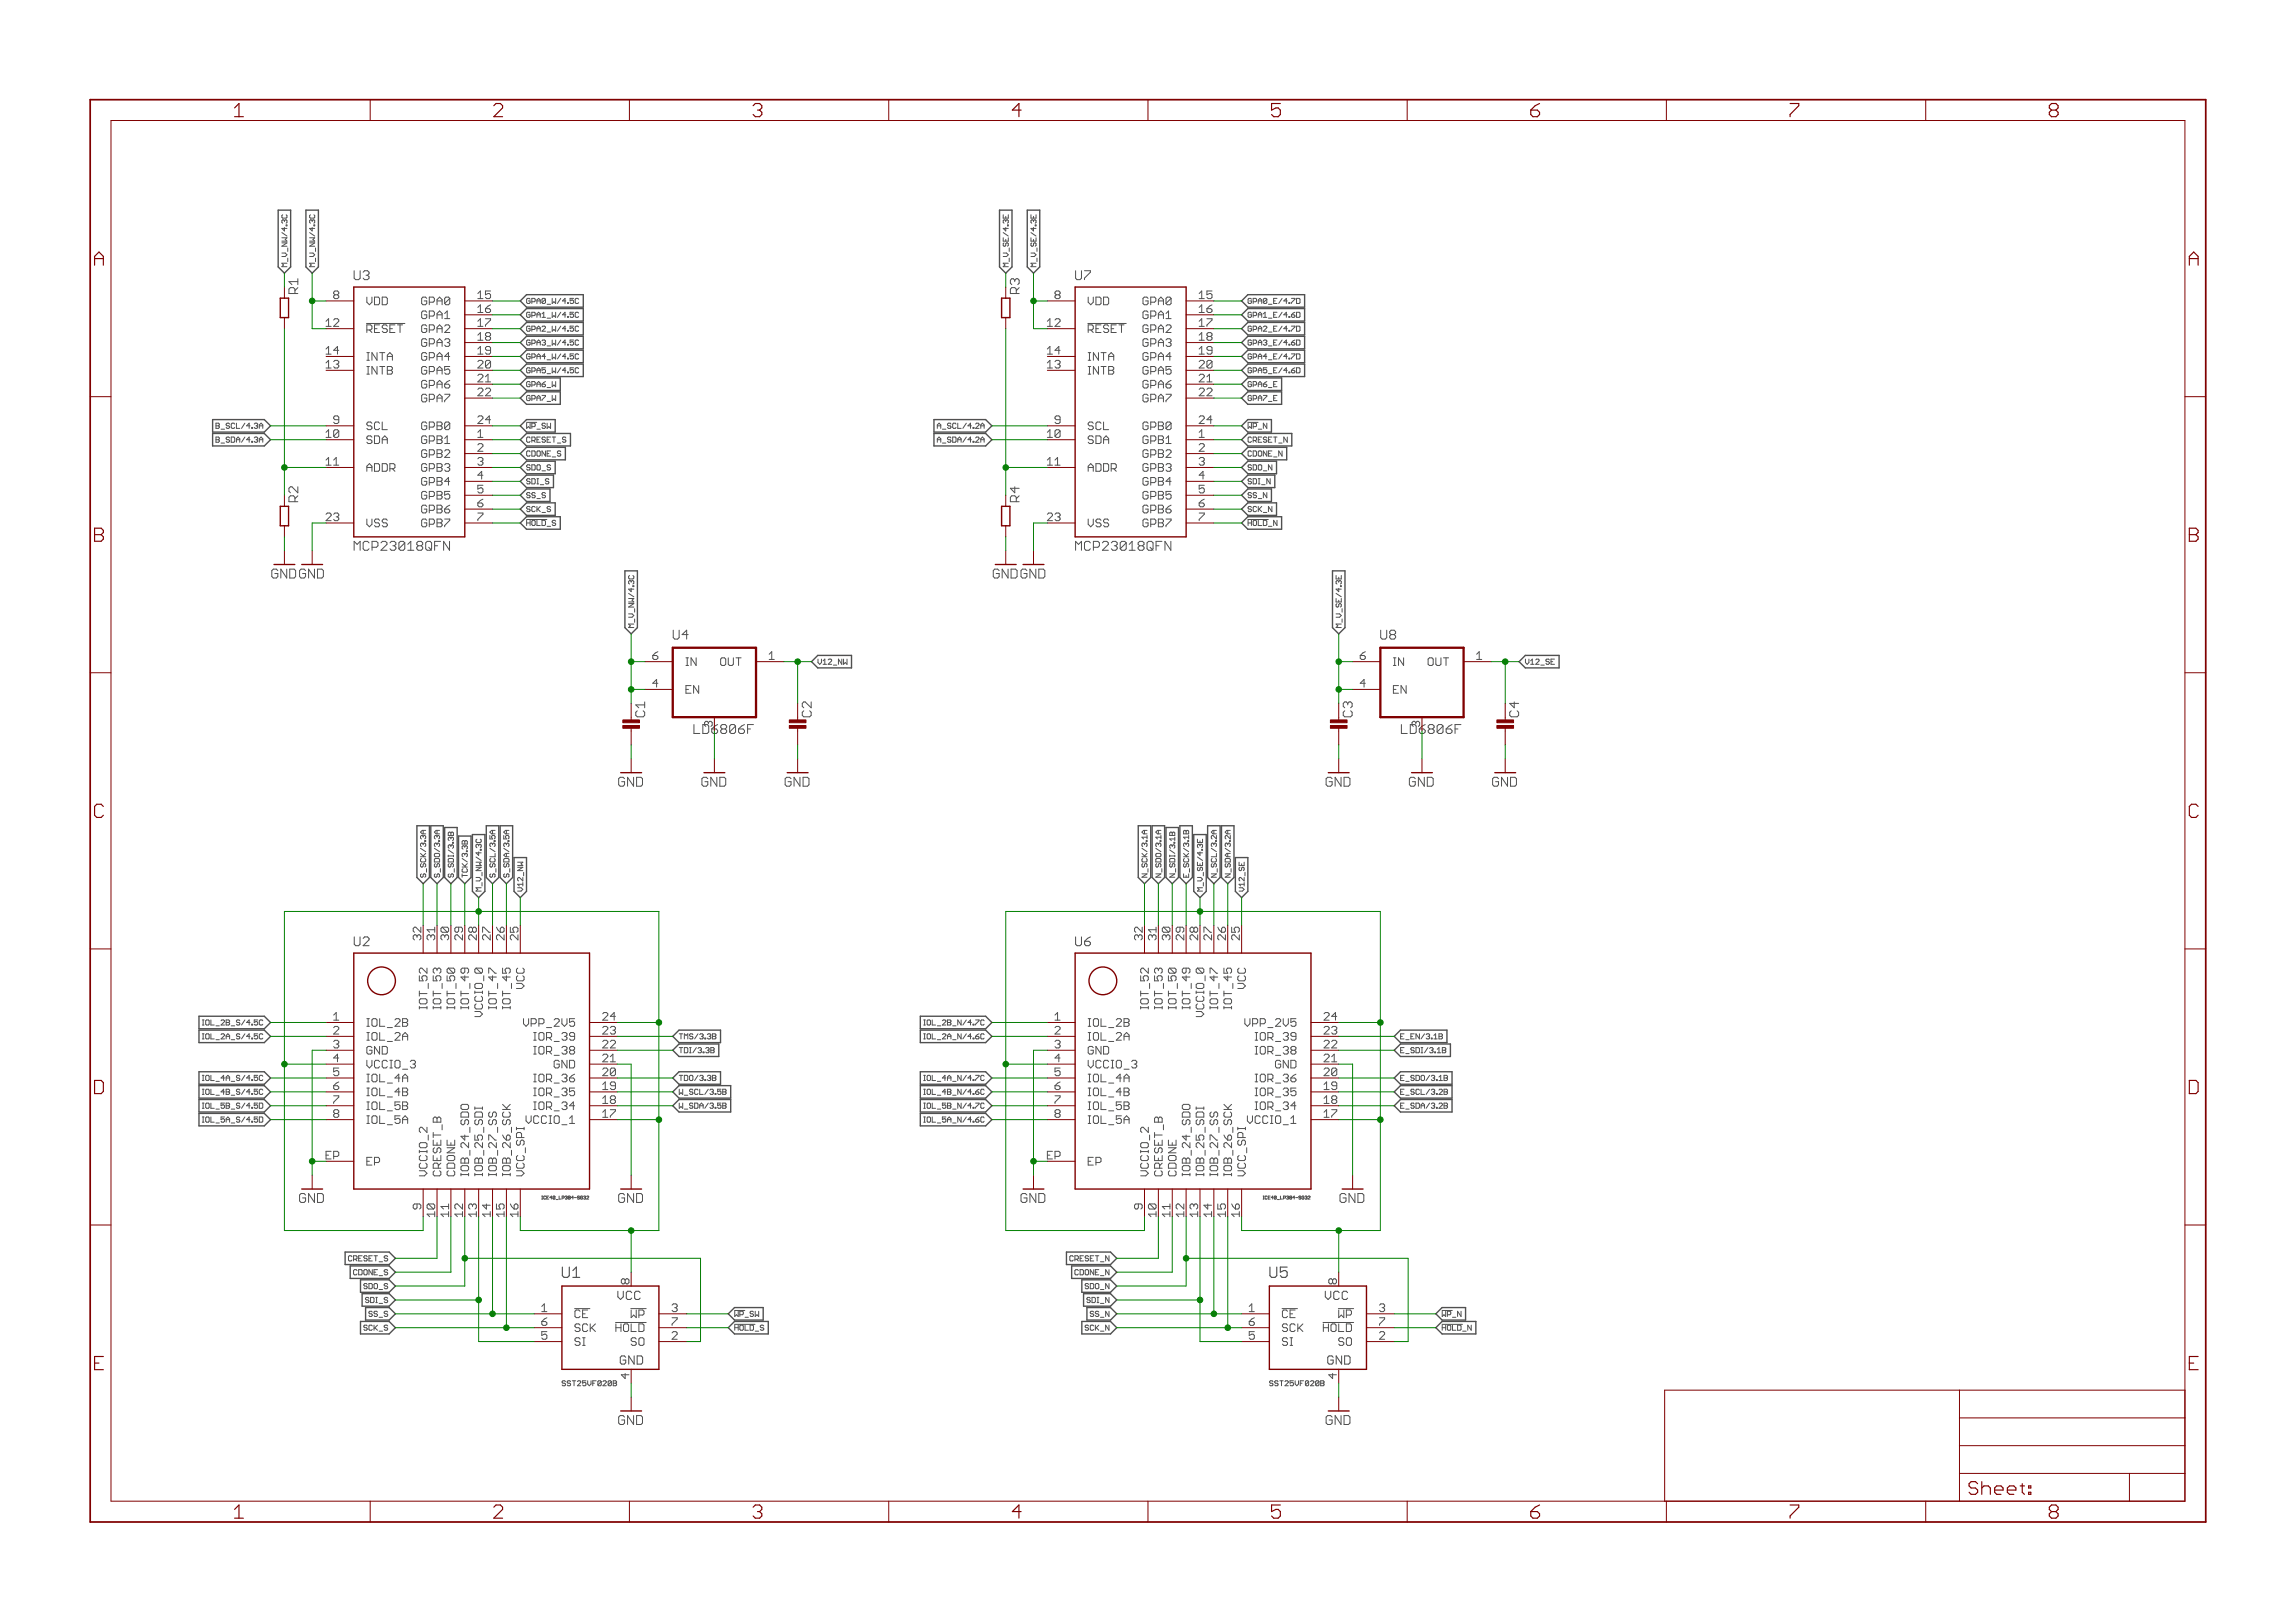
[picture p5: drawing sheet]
<svg xmlns="http://www.w3.org/2000/svg" width="420mm" height="297mm" viewBox="0 0 420 297" stroke-linecap="round" stroke-linejoin="round" font-family="sans-serif">
<defs><g id="words">
<g font-size="3.7" fill="#800000">
<text x="42.9" y="21.4">1</text>
<text x="90.3" y="21.4">2</text>
<text x="137.8" y="21.4">3</text>
<text x="185.3" y="21.4">4</text>
<text x="232.7" y="21.4">5</text>
<text x="280.2" y="21.4">6</text>
<text x="327.6" y="21.4">7</text>
<text x="375.1" y="21.4">8</text>
<text x="17.2" y="48.6">A</text>
<text x="400.7" y="48.6">A</text>
<text x="17.2" y="99.2">B</text>
<text x="400.7" y="99.2">B</text>
<text x="17.1" y="149.7">C</text>
<text x="400.6" y="149.7">C</text>
<text x="17" y="200.2">D</text>
<text x="400.5" y="200.2">D</text>
<text x="17.3" y="250.8">E</text>
<text x="400.7" y="250.8">E</text>
<text x="42.9" y="277.9">1</text>
<text x="90.3" y="277.9">2</text>
<text x="137.8" y="277.9">3</text>
<text x="185.3" y="277.9">4</text>
<text x="232.7" y="277.9">5</text>
<text x="280.2" y="277.9">6</text>
<text x="327.6" y="277.9">7</text>
<text x="375.1" y="277.9">8</text>
</g>
<text font-size="3.6" fill="#800000" x="360.4" y="273.6">Sheet:</text>
<g font-size="2.9" fill="#505050">
<text x="102.9" y="233.9">U1</text>
<text x="232.4" y="233.9">U5</text>
</g>
<g font-size="2.5" fill="#008000">
<text x="54.6" y="53.8" transform="rotate(-90 54.6 53.8)">R1</text>
<text x="186.7" y="53.8" transform="rotate(-90 186.7 53.8)">R3</text>
</g>
<g font-size="2.5" fill="#505050">
<text x="64.8" y="51.3">U3</text>
<text x="196.8" y="51.3">U7</text>
<text x="54.6" y="91.9" transform="rotate(-90 54.6 91.9)">R2</text>
<text x="186.7" y="91.9" transform="rotate(-90 186.7 91.9)">R4</text>
<text x="64.8" y="100.8">MCP23018QFN</text>
<text x="196.8" y="100.8">MCP23018QFN</text>
<text x="123.2" y="117">U4</text>
<text x="252.7" y="117">U8</text>
<text x="127.3" y="134.3">LD6806F</text>
<text x="256.8" y="134.3">LD6806F</text>
<text x="64.8" y="173.2">U2</text>
<text x="196.8" y="173.2">U6</text>
</g>
<g font-size="2.5" fill="#800000">
<text x="48.9" y="105.9">GNDGND</text>
<text x="181" y="105.9">GNDGND</text>
<text x="118.1" y="131.3" transform="rotate(-90 118.1 131.3)">C1</text>
<text x="148.6" y="131.3" transform="rotate(-90 148.6 131.3)">C2</text>
<text x="247.6" y="131.3" transform="rotate(-90 247.6 131.3)">C3</text>
<text x="278.1" y="131.3" transform="rotate(-90 278.1 131.3)">C4</text>
<text x="112.4" y="144">GND</text>
<text x="127.6" y="144">GND</text>
<text x="142.9" y="144">GND</text>
<text x="241.9" y="144">GND</text>
<text x="257.1" y="144">GND</text>
<text x="272.4" y="144">GND</text>
<text x="54" y="220.1">GND</text>
<text x="112.4" y="220.1">GND</text>
<text x="186" y="220.1">GND</text>
<text x="244.4" y="220.1">GND</text>
<text x="112.4" y="260.8">GND</text>
<text x="241.9" y="260.8">GND</text>
</g>
<g font-size="2.3" fill="#505050">
<text x="113" y="237.9">VCC</text>
<text x="242.5" y="237.9">VCC</text>
<text x="112.7" y="249.8">GND</text>
<text x="242.2" y="249.8">GND</text>
</g>
<g font-size="2.1" fill="#505050">
<text x="59.7" y="59.8">12</text>
<text x="61.1" y="54.7">8</text>
<text x="67.1" y="55.8">VDD</text>
<text x="77" y="55.8">GPA0</text>
<text x="77" y="58.4">GPA1</text>
<text x="87.4" y="54.7">15</text>
<text x="87.4" y="57.3">16</text>
<text x="87.4" y="59.8">17</text>
<text x="191.8" y="59.8">12</text>
<text x="193.1" y="54.7">8</text>
<text x="199.2" y="55.8">VDD</text>
<text x="209.1" y="55.8">GPA0</text>
<text x="209.1" y="58.4">GPA1</text>
<text x="219.5" y="54.7">15</text>
<text x="219.5" y="57.3">16</text>
<text x="219.5" y="59.8">17</text>
<text x="59.7" y="64.9">14</text>
<text x="67.1" y="60.9">RESET</text>
<text x="67.1" y="66">INTA</text>
<text x="77" y="60.9">GPA2</text>
<text x="77" y="63.5">GPA3</text>
<text x="77" y="66">GPA4</text>
<text x="87.4" y="62.3">18</text>
<text x="87.4" y="64.9">19</text>
<text x="191.8" y="64.9">14</text>
<text x="199.2" y="60.9">RESET</text>
<text x="199.2" y="66">INTA</text>
<text x="209.1" y="60.9">GPA2</text>
<text x="209.1" y="63.5">GPA3</text>
<text x="209.1" y="66">GPA4</text>
<text x="219.5" y="62.3">18</text>
<text x="219.5" y="64.9">19</text>
<text x="59.7" y="67.4">13</text>
<text x="67.1" y="68.5">INTB</text>
<text x="77" y="68.5">GPA5</text>
<text x="77" y="71.1">GPA6</text>
<text x="87.4" y="67.4">20</text>
<text x="87.4" y="70">21</text>
<text x="191.8" y="67.4">13</text>
<text x="199.2" y="68.5">INTB</text>
<text x="209.1" y="68.5">GPA5</text>
<text x="209.1" y="71.1">GPA6</text>
<text x="219.5" y="67.4">20</text>
<text x="219.5" y="70">21</text>
<text x="61.1" y="77.6">9</text>
<text x="77" y="73.6">GPA7</text>
<text x="87.4" y="77.6">24</text>
<text x="87.4" y="72.5">22</text>
<text x="193.1" y="77.6">9</text>
<text x="209.1" y="73.6">GPA7</text>
<text x="219.5" y="77.6">24</text>
<text x="219.5" y="72.5">22</text>
<text x="59.7" y="80.1">10</text>
<text x="67.1" y="78.7">SCL</text>
<text x="67.1" y="81.2">SDA</text>
<text x="77" y="78.7">GPB0</text>
<text x="77" y="81.2">GPB1</text>
<text x="77" y="83.8">GPB2</text>
<text x="87.4" y="80.1">1</text>
<text x="87.4" y="82.7">2</text>
<text x="191.8" y="80.1">10</text>
<text x="199.2" y="78.7">SCL</text>
<text x="199.2" y="81.2">SDA</text>
<text x="209.1" y="78.7">GPB0</text>
<text x="209.1" y="81.2">GPB1</text>
<text x="209.1" y="83.8">GPB2</text>
<text x="219.5" y="80.1">1</text>
<text x="219.5" y="82.7">2</text>
<text x="59.7" y="85.2">11</text>
<text x="67.1" y="86.3">ADDR</text>
<text x="77" y="86.3">GPB3</text>
<text x="77" y="88.8">GPB4</text>
<text x="87.4" y="85.2">3</text>
<text x="87.4" y="87.7">4</text>
<text x="191.8" y="85.2">11</text>
<text x="199.2" y="86.3">ADDR</text>
<text x="209.1" y="86.3">GPB3</text>
<text x="209.1" y="88.8">GPB4</text>
<text x="219.5" y="85.2">3</text>
<text x="219.5" y="87.7">4</text>
<text x="59.7" y="95.4">23</text>
<text x="77" y="91.4">GPB5</text>
<text x="77" y="93.9">GPB6</text>
<text x="87.4" y="90.3">5</text>
<text x="87.4" y="92.8">6</text>
<text x="87.4" y="95.4">7</text>
<text x="191.8" y="95.4">23</text>
<text x="209.1" y="91.4">GPB5</text>
<text x="209.1" y="93.9">GPB6</text>
<text x="219.5" y="90.3">5</text>
<text x="219.5" y="92.8">6</text>
<text x="219.5" y="95.4">7</text>
<text x="67.1" y="96.5">VSS</text>
<text x="77" y="96.5">GPB7</text>
<text x="199.2" y="96.5">VSS</text>
<text x="209.1" y="96.5">GPB7</text>
<text x="119.5" y="120.7">6</text>
<text x="119.5" y="125.8">4</text>
<text x="125.5" y="121.9">IN</text>
<text x="131.5" y="121.9">OUT</text>
<text x="140.8" y="120.7">1</text>
<text x="249" y="120.7">6</text>
<text x="249" y="125.8">4</text>
<text x="255" y="121.9">IN</text>
<text x="261" y="121.9">OUT</text>
<text x="270.3" y="120.7">1</text>
<text x="125.5" y="126.9">EN</text>
<text x="255" y="126.9">EN</text>
<text x="130.4" y="133" transform="rotate(-90 130.4 133)">3</text>
<text x="260" y="133" transform="rotate(-90 260 133)">3</text>
<text x="77.1" y="172.1" transform="rotate(-90 77.1 172.1)">32</text>
<text x="79.6" y="172.1" transform="rotate(-90 79.6 172.1)">31</text>
<text x="82.2" y="172.1" transform="rotate(-90 82.2 172.1)">30</text>
<text x="84.7" y="172.1" transform="rotate(-90 84.7 172.1)">29</text>
<text x="87.3" y="172.1" transform="rotate(-90 87.3 172.1)">28</text>
<text x="89.8" y="172.1" transform="rotate(-90 89.8 172.1)">27</text>
<text x="92.3" y="172.1" transform="rotate(-90 92.3 172.1)">26</text>
<text x="94.9" y="172.1" transform="rotate(-90 94.9 172.1)">25</text>
<text x="209.2" y="172.1" transform="rotate(-90 209.2 172.1)">32</text>
<text x="211.7" y="172.1" transform="rotate(-90 211.7 172.1)">31</text>
<text x="214.3" y="172.1" transform="rotate(-90 214.3 172.1)">30</text>
<text x="216.8" y="172.1" transform="rotate(-90 216.8 172.1)">29</text>
<text x="219.3" y="172.1" transform="rotate(-90 219.3 172.1)">28</text>
<text x="221.9" y="172.1" transform="rotate(-90 221.9 172.1)">27</text>
<text x="224.4" y="172.1" transform="rotate(-90 224.4 172.1)">26</text>
<text x="226.9" y="172.1" transform="rotate(-90 226.9 172.1)">25</text>
<text x="78.2" y="184.2" transform="rotate(-90 78.2 184.2)">IOT_52</text>
<text x="80.8" y="184.2" transform="rotate(-90 80.8 184.2)">IOT_53</text>
<text x="83.3" y="184.2" transform="rotate(-90 83.3 184.2)">IOT_50</text>
<text x="85.8" y="184.2" transform="rotate(-90 85.8 184.2)">IOT_49</text>
<text x="88.4" y="186" transform="rotate(-90 88.4 186)">VCCIO_0</text>
<text x="90.9" y="184.2" transform="rotate(-90 90.9 184.2)">IOT_47</text>
<text x="93.5" y="184.2" transform="rotate(-90 93.5 184.2)">IOT_45</text>
<text x="96" y="181.2" transform="rotate(-90 96 181.2)">VCC</text>
<text x="210.3" y="184.2" transform="rotate(-90 210.3 184.2)">IOT_52</text>
<text x="212.8" y="184.2" transform="rotate(-90 212.8 184.2)">IOT_53</text>
<text x="215.4" y="184.2" transform="rotate(-90 215.4 184.2)">IOT_50</text>
<text x="217.9" y="184.2" transform="rotate(-90 217.9 184.2)">IOT_49</text>
<text x="220.4" y="186" transform="rotate(-90 220.4 186)">VCCIO_0</text>
<text x="223" y="184.2" transform="rotate(-90 223 184.2)">IOT_47</text>
<text x="225.5" y="184.2" transform="rotate(-90 225.5 184.2)">IOT_45</text>
<text x="228.1" y="181.2" transform="rotate(-90 228.1 181.2)">VCC</text>
<text x="61.1" y="186.8">1</text>
<text x="61.1" y="189.3">2</text>
<text x="61.1" y="191.9">3</text>
<text x="67.1" y="187.9">IOL_2B</text>
<text x="67.1" y="190.4">IOL_2A</text>
<text x="96.3" y="187.9">VPP_2V5</text>
<text x="98" y="190.4">IOR_39</text>
<text x="110.3" y="191.9">22</text>
<text x="110.3" y="189.3">23</text>
<text x="110.3" y="186.8">24</text>
<text x="193.1" y="186.8">1</text>
<text x="193.1" y="189.3">2</text>
<text x="193.1" y="191.9">3</text>
<text x="199.2" y="187.9">IOL_2B</text>
<text x="199.2" y="190.4">IOL_2A</text>
<text x="228.4" y="187.9">VPP_2V5</text>
<text x="230.1" y="190.4">IOR_39</text>
<text x="242.3" y="191.9">22</text>
<text x="242.3" y="189.3">23</text>
<text x="242.3" y="186.8">24</text>
<text x="61.1" y="194.4">4</text>
<text x="61.1" y="196.9">5</text>
<text x="67.1" y="193">GND</text>
<text x="67.1" y="195.5">VCCIO_3</text>
<text x="98" y="193">IOR_38</text>
<text x="100.7" y="195.5">GND</text>
<text x="110.3" y="196.9">20</text>
<text x="110.3" y="194.4">21</text>
<text x="193.1" y="194.4">4</text>
<text x="193.1" y="196.9">5</text>
<text x="199.2" y="193">GND</text>
<text x="199.2" y="195.5">VCCIO_3</text>
<text x="230.1" y="193">IOR_38</text>
<text x="232.8" y="195.5">GND</text>
<text x="242.3" y="196.9">20</text>
<text x="242.3" y="194.4">21</text>
<text x="61.1" y="199.5">6</text>
<text x="61.1" y="202">7</text>
<text x="67.1" y="198">IOL_4A</text>
<text x="67.1" y="200.6">IOL_4B</text>
<text x="67.1" y="203.1">IOL_5B</text>
<text x="98" y="203.1">IOR_34</text>
<text x="98" y="200.6">IOR_35</text>
<text x="98" y="198">IOR_36</text>
<text x="110.3" y="202">18</text>
<text x="110.3" y="199.5">19</text>
<text x="193.1" y="199.5">6</text>
<text x="193.1" y="202">7</text>
<text x="199.2" y="198">IOL_4A</text>
<text x="199.2" y="200.6">IOL_4B</text>
<text x="199.2" y="203.1">IOL_5B</text>
<text x="230.1" y="203.1">IOR_34</text>
<text x="230.1" y="200.6">IOR_35</text>
<text x="230.1" y="198">IOR_36</text>
<text x="242.3" y="202">18</text>
<text x="242.3" y="199.5">19</text>
<text x="61.1" y="204.6">8</text>
<text x="67.1" y="205.7">IOL_5A</text>
<text x="96.4" y="205.7">VCCIO_1</text>
<text x="110.3" y="204.6">17</text>
<text x="193.1" y="204.6">8</text>
<text x="199.2" y="205.7">IOL_5A</text>
<text x="228.4" y="205.7">VCCIO_1</text>
<text x="242.3" y="204.6">17</text>
<text x="59.8" y="212.2">EP</text>
<text x="67.1" y="213.3">EP</text>
<text x="78.2" y="215.3" transform="rotate(-90 78.2 215.3)">VCCIO_2</text>
<text x="80.8" y="215.3" transform="rotate(-90 80.8 215.3)">CRESET_B</text>
<text x="83.3" y="215.3" transform="rotate(-90 83.3 215.3)">CDONE</text>
<text x="85.8" y="215.3" transform="rotate(-90 85.8 215.3)">IOB_24_SDO</text>
<text x="88.4" y="215.3" transform="rotate(-90 88.4 215.3)">IOB_25_SDI</text>
<text x="90.9" y="215.3" transform="rotate(-90 90.9 215.3)">IOB_27_SS</text>
<text x="93.5" y="215.3" transform="rotate(-90 93.5 215.3)">IOB_26_SCK</text>
<text x="96" y="215.3" transform="rotate(-90 96 215.3)">VCC_SPI</text>
<text x="191.8" y="212.2">EP</text>
<text x="199.2" y="213.3">EP</text>
<text x="210.3" y="215.3" transform="rotate(-90 210.3 215.3)">VCCIO_2</text>
<text x="212.8" y="215.3" transform="rotate(-90 212.8 215.3)">CRESET_B</text>
<text x="215.4" y="215.3" transform="rotate(-90 215.4 215.3)">CDONE</text>
<text x="217.9" y="215.3" transform="rotate(-90 217.9 215.3)">IOB_24_SDO</text>
<text x="220.4" y="215.3" transform="rotate(-90 220.4 215.3)">IOB_25_SDI</text>
<text x="223" y="215.3" transform="rotate(-90 223 215.3)">IOB_27_SS</text>
<text x="225.5" y="215.3" transform="rotate(-90 225.5 215.3)">IOB_26_SCK</text>
<text x="228.1" y="215.3" transform="rotate(-90 228.1 215.3)">VCC_SPI</text>
<text x="77.1" y="221.3" transform="rotate(-90 77.1 221.3)">9</text>
<text x="209.2" y="221.3" transform="rotate(-90 209.2 221.3)">9</text>
<text x="79.6" y="222.6" transform="rotate(-90 79.6 222.6)">10</text>
<text x="82.2" y="222.6" transform="rotate(-90 82.2 222.6)">11</text>
<text x="84.7" y="222.6" transform="rotate(-90 84.7 222.6)">12</text>
<text x="87.3" y="222.6" transform="rotate(-90 87.3 222.6)">13</text>
<text x="89.8" y="222.6" transform="rotate(-90 89.8 222.6)">14</text>
<text x="92.3" y="222.6" transform="rotate(-90 92.3 222.6)">15</text>
<text x="94.9" y="222.6" transform="rotate(-90 94.9 222.6)">16</text>
<text x="211.7" y="222.6" transform="rotate(-90 211.7 222.6)">10</text>
<text x="214.3" y="222.6" transform="rotate(-90 214.3 222.6)">11</text>
<text x="216.8" y="222.6" transform="rotate(-90 216.8 222.6)">12</text>
<text x="219.3" y="222.6" transform="rotate(-90 219.3 222.6)">13</text>
<text x="221.9" y="222.6" transform="rotate(-90 221.9 222.6)">14</text>
<text x="224.4" y="222.6" transform="rotate(-90 224.4 222.6)">15</text>
<text x="226.9" y="222.6" transform="rotate(-90 226.9 222.6)">16</text>
<text x="115.2" y="235" transform="rotate(-90 115.2 235)">8</text>
<text x="244.7" y="235" transform="rotate(-90 244.7 235)">8</text>
<text x="99.2" y="245.2">5</text>
<text x="99.2" y="242.6">6</text>
<text x="99.2" y="240.1">1</text>
<text x="105.2" y="243.8">SCK</text>
<text x="105.2" y="241.2">CE</text>
<text x="112.2" y="243.8">HOLD</text>
<text x="114.9" y="241.2">WP</text>
<text x="123" y="245.2">2</text>
<text x="123" y="240.1">3</text>
<text x="123" y="242.6">7</text>
<text x="228.7" y="245.2">5</text>
<text x="228.7" y="242.6">6</text>
<text x="228.7" y="240.1">1</text>
<text x="234.7" y="243.8">SCK</text>
<text x="234.7" y="241.2">CE</text>
<text x="241.7" y="243.8">HOLD</text>
<text x="244.4" y="241.2">WP</text>
<text x="252.5" y="245.2">2</text>
<text x="252.5" y="240.1">3</text>
<text x="252.5" y="242.6">7</text>
<text x="105.2" y="246.3">SI</text>
<text x="115.3" y="246.3">SO</text>
<text x="234.7" y="246.3">SI</text>
<text x="244.8" y="246.3">SO</text>
<text x="115.2" y="252.3" transform="rotate(-90 115.2 252.3)">4</text>
<text x="244.7" y="252.3" transform="rotate(-90 244.7 252.3)">4</text>
</g>
<g font-size="1.4" fill="#505050">
<text x="52.6" y="48.9" transform="rotate(-90 52.6 48.9)">M_V_NW/4.3C</text>
<text x="57.7" y="48.9" transform="rotate(-90 57.7 48.9)">M_V_NW/4.3C</text>
<text x="184.6" y="48.9" transform="rotate(-90 184.6 48.9)">M_V_SE/4.3E</text>
<text x="189.7" y="48.9" transform="rotate(-90 189.7 48.9)">M_V_SE/4.3E</text>
<text x="96.4" y="58.1">GPA1_W/4.5C</text>
<text x="96.4" y="55.6">GPA0_W/4.5C</text>
<text x="228.4" y="55.6">GPA0_E/4.7D</text>
<text x="228.4" y="58.1">GPA1_E/4.6D</text>
<text x="96.4" y="65.7">GPA4_W/4.5C</text>
<text x="96.4" y="63.2">GPA3_W/4.5C</text>
<text x="96.4" y="60.7">GPA2_W/4.5C</text>
<text x="228.4" y="60.7">GPA2_E/4.7D</text>
<text x="228.4" y="63.2">GPA3_E/4.6D</text>
<text x="228.4" y="65.7">GPA4_E/4.7D</text>
<text x="96.4" y="70.8">GPA6_W</text>
<text x="96.4" y="68.3">GPA5_W/4.5C</text>
<text x="228.4" y="68.3">GPA5_E/4.6D</text>
<text x="228.4" y="70.8">GPA6_E</text>
<text x="96.4" y="73.4">GPA7_W</text>
<text x="228.4" y="73.4">GPA7_E</text>
<text x="40" y="81">B_SDA/4.3A</text>
<text x="40.3" y="78.4">B_SCL/4.3A</text>
<text x="96.4" y="81">CRESET_S</text>
<text x="96.4" y="83.5">CDONE_S</text>
<text x="96.4" y="78.4">WP_SW</text>
<text x="172" y="81">A_SDA/4.2A</text>
<text x="172.3" y="78.4">A_SCL/4.2A</text>
<text x="228.4" y="81">CRESET_N</text>
<text x="228.4" y="83.5">CDONE_N</text>
<text x="228.4" y="78.4">WP_N</text>
<text x="96.4" y="88.6">SDI_S</text>
<text x="96.4" y="86.1">SDO_S</text>
<text x="228.4" y="88.6">SDI_N</text>
<text x="228.4" y="86.1">SDO_N</text>
<text x="96.4" y="91.1">SS_S</text>
<text x="96.4" y="93.7">SCK_S</text>
<text x="228.4" y="91.1">SS_N</text>
<text x="228.4" y="93.7">SCK_N</text>
<text x="96.4" y="96.2">HOLD_S</text>
<text x="228.4" y="96.2">HOLD_N</text>
<text x="116.1" y="114.9" transform="rotate(-90 116.1 114.9)">M_V_NW/4.3C</text>
<text x="245.6" y="114.9" transform="rotate(-90 245.6 114.9)">M_V_SE/4.3E</text>
<text x="149.7" y="121.6">V12_NW</text>
<text x="279.2" y="121.6">V12_SE</text>
<text x="78" y="160.6" transform="rotate(-90 78 160.6)">S_SCK/3.3A</text>
<text x="80.5" y="160.6" transform="rotate(-90 80.5 160.6)">S_SDO/3.3A</text>
<text x="83.1" y="160.6" transform="rotate(-90 83.1 160.6)">S_SDI/3.3B</text>
<text x="85.6" y="160.6" transform="rotate(-90 85.6 160.6)">TCK/3.3B</text>
<text x="90.7" y="160.6" transform="rotate(-90 90.7 160.6)">S_SCL/3.5A</text>
<text x="93.2" y="160.6" transform="rotate(-90 93.2 160.6)">S_SDA/3.5A</text>
<text x="210" y="160.6" transform="rotate(-90 210 160.6)">N_SCK/3.1A</text>
<text x="212.6" y="160.6" transform="rotate(-90 212.6 160.6)">N_SDO/3.1A</text>
<text x="215.1" y="160.6" transform="rotate(-90 215.1 160.6)">N_SDI/3.1B</text>
<text x="217.7" y="160.6" transform="rotate(-90 217.7 160.6)">E_SCK/3.1B</text>
<text x="222.7" y="160.6" transform="rotate(-90 222.7 160.6)">N_SCL/3.2A</text>
<text x="225.3" y="160.6" transform="rotate(-90 225.3 160.6)">N_SDA/3.2A</text>
<text x="88.1" y="163.1" transform="rotate(-90 88.1 163.1)">M_V_NW/4.3C</text>
<text x="95.7" y="163.1" transform="rotate(-90 95.7 163.1)">V12_NW</text>
<text x="220.2" y="163.1" transform="rotate(-90 220.2 163.1)">M_V_SE/4.3E</text>
<text x="227.8" y="163.1" transform="rotate(-90 227.8 163.1)">V12_SE</text>
<text x="38.1" y="187.6">IOL_2B_S/4.5C</text>
<text x="38.1" y="190.2">IOL_2A_S/4.5C</text>
<text x="124.3" y="190.2">TMS/3.3B</text>
<text x="170" y="187.6">IOL_2B_N/4.7C</text>
<text x="170" y="190.2">IOL_2A_N/4.6C</text>
<text x="256.4" y="190.2">E_EN/3.1B</text>
<text x="38.1" y="197.8">IOL_4A_S/4.5C</text>
<text x="124.3" y="192.7">TDI/3.3B</text>
<text x="124.3" y="197.8">TDO/3.3B</text>
<text x="170" y="197.8">IOL_4A_N/4.7C</text>
<text x="256.4" y="192.7">E_SDI/3.1B</text>
<text x="256.4" y="197.8">E_SDO/3.1B</text>
<text x="38" y="202.9">IOL_5B_S/4.5D</text>
<text x="38.1" y="200.3">IOL_4B_S/4.5C</text>
<text x="124.3" y="200.3">W_SCL/3.5B</text>
<text x="124.3" y="202.9">W_SDA/3.5B</text>
<text x="170" y="200.3">IOL_4B_N/4.6C</text>
<text x="170" y="202.9">IOL_5B_N/4.7C</text>
<text x="256.4" y="200.3">E_SCL/3.2B</text>
<text x="256.4" y="202.9">E_SDA/3.2B</text>
<text x="38" y="205.4">IOL_5A_S/4.5D</text>
<text x="170" y="205.4">IOL_5A_N/4.6C</text>
<text x="64.1" y="230.8">CRESET_S</text>
<text x="64.4" y="233.3">CDONE_S</text>
<text x="196" y="230.8">CRESET_N</text>
<text x="196.4" y="233.3">CDONE_N</text>
<text x="66.5" y="235.9">SDO_S</text>
<text x="67.2" y="238.4">SDI_S</text>
<text x="198.4" y="235.9">SDO_N</text>
<text x="199.1" y="238.4">SDI_N</text>
<text x="66.8" y="243.5">SCK_S</text>
<text x="67.8" y="241">SS_S</text>
<text x="134.5" y="243.5">HOLD_S</text>
<text x="134.5" y="241">WP_SW</text>
<text x="198.7" y="243.5">SCK_N</text>
<text x="199.7" y="241">SS_N</text>
<text x="264" y="241">WP_N</text>
<text x="264" y="243.5">HOLD_N</text>
<text x="102.9" y="253.7">SST25VF020B</text>
<text x="232.4" y="253.7">SST25VF020B</text>
</g>
<g font-size=".8" fill="#505050">
<text x="100" y="219.5">ICE40_LP384-SG32</text>
<text x="232" y="219.5">ICE40_LP384-SG32</text>
</g>
</g></defs>
<g fill="none" stroke="#505050" stroke-width=".18">
<path d="M183.7 39.3v.6M184.6 39.3v.6M188.7 39.3v.6M189.7 39.3v.6M67.1 59.2h7M199.2 59.2h7M39.5 77.9h.5M40 77.4h-.5v1h.5M40 80h-.5v.9h.5M171.6 77.9h.6M171.9 77.4l-.3 .4v.6M39.5 80.5h.5"/>
<path d="M96.4 95.1h3.7M228.5 95.1h3.7M244.6 105.3v.7M245.6 105.3v.7M82.1 152.4l.1-.1 .3 .1 .3-.1 .2 .1M90.2 152v.6M90.6 152h-.6l-.3 .3M216.7 152.1l.1-.1 .3 .1 .4-.1 .1 .1M219.2 153.6v.6M220.2 153.6v.6M37 199.3h.4M37 187.6h.4"/>
<path d="M37 186.7h.4M37 190.1h.4M37 189.2h.4M37 197.8h.4M37 196.8h.4M37.2 186.7v.9M37.2 189.2v.9M37.2 196.8v1M37.2 199.3v1M37.8 186.7l-.1 .1v.7l.1 .1M37.8 189.2l-.1 .2v.6l.1 .1M37.8 196.8l-.1 .2v.6l.1 .2"/>
<path d="M37.8 199.3l-.1 .2v.6l.1 .2M169.1 199.3h.3M169.1 187.6h.3M169.1 186.7h.3M169.1 190.1h.3M169.1 189.2h.3M169.1 197.8h.3M169.1 196.8h.3M169.3 186.7v.9M169.3 189.2v.9M169.3 196.8v1M169.3 199.3v1"/>
<path d="M263.9 189.2l.2 .2-.2 .3 .2 .3-.2 .1M264.4 199.3h.4l.2 .2-.2 .3M264.4 199.8h.4M264.5 191.7l.2 .2-.2 .3 .2 .3-.2 .2M264.8 199.8l.2 .2-.2 .3h-.4M37 200.3h.4M37 202.8h.4M37 201.9h.4M37 205.4h.4M37 204.4h.4M37.2 201.9v.9M37.2 204.4v1"/>
<path d="M99.2 219.5h.2M99.2 218.9h.2M99.3 218.9v.6M99.8 218.9l-.3 .1v.4l.3 .1M169.1 200.3h.3M169.1 202.8h.3M169.1 201.9h.3M169.1 205.4h.3M169.1 204.4h.3M169.3 201.9v.9M169.3 204.4v1M231.2 219.5h.2"/>
<path d="M231.2 218.9h.2M231.3 218.9v.6M231.9 218.9l-.3 .1v.4l.3 .1M112.7 242h5.6M134.5 242.4h3.7M242.2 242h5.6M264 242.4h3.7"/>
</g>
<g fill="none" stroke="#505050" stroke-width=".25">
<path d="M50.9 38.5h2.3v10.4l-1.1 1.1-1.2-1.1zM56 38.5h2.3v10.4l-1.2 1.1-1.1-1.1zM183 38.5h2.3v10.4l-1.2 1.1-1.1-1.1zM188.1 38.5h2.3v10.4l-1.2 1.1-1.1-1.1zM95.2 55.1l1.2-1.2h10.4v2.3h-10.4zM95.2 57.6l1.2-1.1h10.4v2.3h-10.4zM228.5 59h10.3v2.3h-10.3l-1.2-1.1zM228.5 56.5h10.3v2.3h-10.3l-1.2-1.2zM228.5 53.9h10.3v2.3h-10.3l-1.2-1.1zM38.9 79.3h9.5l1.1 1.2-1.1 1.1h-9.5zM38.9 76.8h9.5l1.1 1.1-1.1 1.2h-9.5zM95.2 60.2l1.2-1.2h10.4v2.3h-10.4z"/>
<path d="M95.2 62.7l1.2-1.1h10.4v2.2h-10.4zM96.4 79.3h8v2.3h-8l-1.2-1.1zM96.4 76.8h5.2v2.3h-5.2l-1.2-1.2zM96.4 69.2h6.2v2.3h-6.2l-1.2-1.2zM96.4 71.7h6.2v2.3h-6.2l-1.2-1.1zM96.4 66.6h10.4v2.3h-10.4l-1.2-1.1zM96.4 64.1h10.4v2.3h-10.4l-1.2-1.2zM171 79.3h9.4l1.2 1.2-1.2 1.1h-9.4zM171 76.8h9.4l1.2 1.1-1.2 1.2h-9.4zM227.3 77.9l1.2-1.1h4.3v2.3h-4.3zM227.3 70.3l1.2-1.1h6.1v2.3h-6.1zM227.3 72.9l1.2-1.2h6.1v2.3h-6.1z"/>
<path d="M228.5 66.6h10.3v2.3h-10.3l-1.2-1.1zM228.5 64.1h10.3v2.3h-10.3l-1.2-1.2zM228.5 61.6h10.3v2.2h-10.3l-1.2-1.1zM96.4 89.5h4.3v2.3h-4.3l-1.2-1.2zM96.4 92h5.2v2.3h-5.2l-1.2-1.1zM96.4 87h4.9v2.2h-4.9l-1.2-1.1zM96.4 84.4h5.2v2.3h-5.2l-1.2-1.1zM96.4 81.9h7.1v2.3h-7.1l-1.2-1.2zM96.4 94.6h6.2v2.3h-6.2l-1.2-1.2zM227.3 90.6l1.2-1.1h4.3v2.3h-4.3zM227.3 93.2l1.2-1.2h5.2v2.3h-5.2zM227.3 85.6l1.2-1.2h5.2v2.3h-5.2z"/>
<path d="M227.3 88.1l1.2-1.1h4.9v2.2h-4.9zM227.3 80.5l1.2-1.2h8v2.3h-8zM227.3 83l1.2-1.1h7.1v2.3h-7.1zM227.3 95.7l1.2-1.1h6.1v2.3h-6.1zM114.4 104.5h2.3v10.4l-1.2 1.1-1.1-1.1zM149.7 120h6.2v2.2h-6.2l-1.1-1.1zM243.9 104.5h2.3v10.4l-1.1 1.1-1.2-1.1zM278.1 121.1l1.2-1.1h6.1v2.2h-6.1zM76.3 151.1h2.3v9.5l-1.1 1.1-1.2-1.1zM78.9 151.1h2.3v9.5l-1.2 1.1-1.1-1.1zM81.4 151.4h2.3v9.2l-1.2 1.1-1.1-1.1zM83.9 153h2.3v7.6l-1.1 1.1-1.2-1.1z"/>
<path d="M86.5 152.7h2.3v10.4l-1.2 1.2-1.1-1.2zM89 151.1h2.3v9.5l-1.1 1.1-1.2-1.1zM91.6 151.1h2.3v9.5l-1.2 1.1-1.1-1.1zM94.1 157h2.3v6.1l-1.2 1.2-1.1-1.2zM208.4 151.1h2.3v9.5l-1.2 1.1-1.1-1.1zM210.9 151.1h2.3v9.5l-1.1 1.1-1.2-1.1zM213.5 151.4h2.3v9.2l-1.2 1.1-1.1-1.1zM216 151.1h2.3v9.5l-1.2 1.1-1.1-1.1zM218.5 152.7h2.3v10.4l-1.1 1.2-1.2-1.2zM221.1 151.1h2.3v9.5l-1.2 1.1-1.1-1.1zM223.6 151.1h2.3v9.5l-1.1 1.1-1.2-1.1zM226.2 157h2.3v6.1l-1.2 1.2-1.1-1.2z"/>
<path d="M36.4 188.5h12l1.1 1.2-1.1 1.1h-12zM36.4 196.2h12l1.1 1.1-1.1 1.1h-12zM36.4 198.7h12l1.1 1.1-1.1 1.2h-12zM36.4 186h12l1.1 1.1-1.1 1.2h-12zM124.3 188.5h7.6v2.3h-7.6l-1.1-1.1zM124.3 191.1h7.3v2.3h-7.3l-1.1-1.2zM124.3 196.2h7.6v2.2h-7.6l-1.1-1.1zM124.3 198.7h9.5v2.3h-9.5l-1.1-1.2zM168.5 188.5h11.9l1.2 1.2-1.2 1.1h-11.9zM168.5 196.2h11.9l1.2 1.1-1.2 1.1h-11.9zM168.5 198.7h11.9l1.2 1.1-1.2 1.2h-11.9zM168.5 186h11.9l1.2 1.1-1.2 1.2h-11.9z"/>
<path d="M255.2 197.3l1.2-1.1h9.4v2.2h-9.4zM255.2 199.8l1.2-1.1h9.4v2.3h-9.4zM256.4 191.1h9.1v2.3h-9.1l-1.2-1.2zM256.4 188.5h8.5v2.3h-8.5l-1.2-1.1zM36.4 201.2h12l1.1 1.2-1.1 1.1h-12zM36.4 203.8h12l1.1 1.1-1.1 1.2h-12zM124.3 201.2h9.5v2.3h-9.5l-1.1-1.1zM168.5 201.2h11.9l1.2 1.2-1.2 1.1h-11.9zM168.5 203.8h11.9l1.2 1.1-1.2 1.2h-11.9zM255.2 202.4l1.2-1.2h9.4v2.3h-9.4zM63.2 229.2h8l1.2 1.1-1.2 1.1h-8zM64.1 231.7h7.1l1.2 1.1-1.2 1.2h-7.1z"/>
<path d="M66 234.2h5.2l1.2 1.2-1.2 1.1h-5.2zM66.3 236.8h4.9l1.2 1.1-1.2 1.2h-4.9zM66.9 239.3h4.3l1.2 1.2-1.2 1.1h-4.3zM195.2 229.2h8.1l1.1 1.1-1.1 1.1h-8.1zM196.2 231.7h7.1l1.1 1.1-1.1 1.2h-7.1zM198.1 234.2h5.2l1.1 1.2-1.1 1.1h-5.2zM198.4 236.8h4.9l1.1 1.1-1.1 1.2h-4.9zM199 239.3h4.3l1.1 1.2-1.1 1.1h-4.3zM66 241.9h5.2l1.2 1.1-1.2 1.1h-5.2zM133.3 240.5l1.2-1.2h5.2v2.3h-5.2zM133.3 243l1.2-1.1h6.2v2.2h-6.2zM198.1 241.9h5.2l1.1 1.1-1.1 1.1h-5.2z"/>
<path d="M262.9 240.5l1.1-1.2h4.3v2.3h-4.3zM262.9 243l1.1-1.1h6.2v2.2h-6.2z"/>
</g>
<g fill="none" stroke="#800000" stroke-width=".18">
<path d="M67.8 18.2v3.9M115.2 18.2v3.9M162.7 18.2v3.9M210.2 18.2v3.9M257.6 18.2v3.9M305.1 18.2v3.9M352.6 18.2v3.9M20.3 22.1h379.7v252.6h-379.7zM52.1 52.5v2.1M52.1 58.1v2.1M59.7 55.1h5.1M85.1 55.1h5.1"/>
<path d="M85.1 57.6h5.1M184.1 52.5v2.1M184.1 58.1v2.1M191.7 55.1h5.1M217.1 55.1h5.1M217.1 57.6h5.1M16.5 72.6h3.8M59.7 77.9h5.1M59.7 60.2h5.1M59.7 65.2h5.1M59.7 67.8h5.1M85.1 77.9h5.1"/>
<path d="M85.1 60.2h5.1M85.1 65.2h5.1M85.1 67.8h5.1M85.1 62.7h5.1M85.1 70.3h5.1M85.1 72.9h5.1M191.7 77.9h5.1M191.7 60.2h5.1M191.7 65.2h5.1M191.7 67.8h5.1M217.1 77.9h5.1M217.1 60.2h5.1"/>
<path d="M217.1 65.2h5.1M217.1 67.8h5.1M217.1 62.7h5.1M217.1 70.3h5.1M217.1 72.9h5.1M400 72.6h3.8M52.1 90.6v2.1M52.1 96.2v2.1M59.7 80.5h5.1M59.7 85.6h5.1M59.7 95.7h5.1M85.1 80.5h5.1"/>
<path d="M85.1 85.6h5.1M85.1 83h5.1M85.1 88.1h5.1M85.1 90.6h5.1M85.1 93.2h5.1M85.1 95.7h5.1M184.1 90.6v2.1M184.1 96.2v2.1M191.7 80.5h5.1M191.7 85.6h5.1M191.7 95.7h5.1M217.1 80.5h5.1"/>
<path d="M217.1 85.6h5.1M217.1 83h5.1M217.1 88.1h5.1M217.1 90.6h5.1M217.1 93.2h5.1M217.1 95.7h5.1M52.1 100.8v2.5M57.1 100.8v2.5M184.1 100.8v2.5M189.2 100.8v2.5M16.5 123.1h3.8M115.5 133.3v3"/>
<path d="M115.5 138.9v2.5M118.1 121.1h5.1M118.1 126.2h5.1M130.8 131.3v2.5M130.8 138.9v2.5M138.4 121.1h5.1M146 133.3v3M146 138.9v2.5M245.1 133.3v3M245.1 138.9v2.5M247.6 121.1h5.1M247.6 126.2h5.1"/>
<path d="M260.3 131.3v2.5M260.3 138.9v2.5M267.9 121.1h5.1M275.6 133.3v3M275.6 138.9v2.5M400 123.1h3.8M16.5 173.7h3.8M77.5 169.4v5M80 169.4v5M82.5 169.4v5M85.1 169.4v5M87.6 169.4v5"/>
<path d="M90.2 169.4v5M92.7 169.4v5M95.2 169.4v5M209.5 169.4v5M212.1 169.4v5M214.6 169.4v5M217.1 169.4v5M219.7 169.4v5M222.2 169.4v5M224.8 169.4v5M227.3 169.4v5M400 173.7h3.8"/>
<path d="M59.7 187.1h5.1M59.7 189.7h5.1M59.7 192.2h5.1M59.7 194.8h5.1M59.7 197.3h5.1M59.7 199.8h5.1M107.9 187.1h5.1M107.9 189.7h5.1M107.9 192.2h5.1M107.9 194.8h5.1M107.9 197.3h5.1M107.9 199.8h5.1"/>
<path d="M191.7 187.1h5.1M191.7 189.7h5.1M191.7 192.2h5.1M191.7 194.8h5.1M191.7 197.3h5.1M191.7 199.8h5.1M240 187.1h5.1M240 189.7h5.1M240 192.2h5.1M240 194.8h5.1M240 197.3h5.1M240 199.8h5.1"/>
<path d="M57.1 215.1v2.5M59.7 202.4h5.1M59.7 204.9h5.1M59.7 212.5h5.1M77.5 217.6v5.1M80 217.6v5.1M82.5 217.6v5.1M85.1 217.6v5.1M87.6 217.6v5.1M90.2 217.6v5.1M92.7 217.6v5.1M95.2 217.6v5.1"/>
<path d="M107.9 202.4h5.1M107.9 204.9h5.1M115.5 215.1v2.5M189.2 215.1v2.5M191.7 202.4h5.1M191.7 204.9h5.1M191.7 212.5h5.1M209.5 217.6v5.1M212.1 217.6v5.1M214.6 217.6v5.1M217.1 217.6v5.1M219.7 217.6v5.1"/>
<path d="M222.2 217.6v5.1M224.8 217.6v5.1M227.3 217.6v5.1M240 202.4h5.1M240 204.9h5.1M247.6 215.1v2.5M16.5 224.2h3.8M115.5 232.8v2.6M245.1 232.8v2.6M400 224.2h3.8M97.8 245.5h5.1M97.8 243h5.1"/>
<path d="M97.8 240.5h5.1M115.5 250.6v2.6M115.5 255.7v2.5M120.6 245.5h5.1M120.6 243h5.1M120.6 240.5h5.1M227.3 245.5h5.1M227.3 243h5.1M227.3 240.5h5.1M245.1 250.6v2.6M245.1 255.7v2.5M250.2 245.5h5"/>
<path d="M250.2 243h5M250.2 240.5h5M358.7 254.4v20.3M358.7 259.5h41.3M400 254.4h-95.2v20.3M67.8 274.7v3.9M115.2 274.7v3.9M162.7 274.7v3.9M210.2 274.7v3.9M257.6 274.7v3.9M305.1 274.7v3.9M352.6 274.7v3.9"/>
<path d="M358.7 269.7h41.3M358.7 264.6h41.3M389.8 269.7v5"/>
</g>
<path d="M16.5 18.2h387.3v260.4h-387.3z" fill="none" stroke="#800000" stroke-width=".32"/>
<g fill="none" stroke="#800000" stroke-width=".25">
<path d="M51.3 54.6h1.5v3.5h-1.5zM64.8 52.5h20.3v45.8h-20.3zM183.4 54.6h1.5v3.5h-1.5zM196.8 52.5h20.3v45.8h-20.3zM51.3 92.7h1.5v3.5h-1.5zM183.4 92.7h1.5v3.5h-1.5zM64.8 174.4h43.1v43.2h-43.1zM196.8 174.4h43.2v43.2h-43.2zM102.9 235.4h17.7v15.2h-17.7zM232.4 235.4h17.8v15.2h-17.8z"/>
<circle cx="69.8" cy="179.5" r="2.54"/>
<circle cx="201.9" cy="179.5" r="2.54"/>
</g>
<path d="M123.2 118.6h15.2v12.7h-15.2zM252.7 118.6h15.2v12.7h-15.2z" fill="none" stroke="#800000" stroke-width=".42"/>
<g fill="#800000" stroke="#800000" stroke-width=".18">
<path d="M114 132.8h3.1v.5h-3.1z"/>
<path d="M114 131.8h3.1v.5h-3.1z"/>
<path d="M144.5 132.8h3.1v.5h-3.1z"/>
<path d="M144.5 131.8h3.1v.5h-3.1z"/>
<path d="M243.6 132.8h3v.5h-3z"/>
<path d="M243.6 131.8h3v.5h-3z"/>
<path d="M274 132.8h3.1v.5h-3.1z"/>
<path d="M274 131.8h3.1v.5h-3.1z"/>
</g>
<g fill="none" stroke="#008000" stroke-width=".18">
<path d="M57.1 50v10.2h2.6M57.1 55.1h2.6M90.2 57.6h5M90.2 55.1h5M189.2 50v10.2h2.5M189.2 55.1h2.5M222.2 57.6h5.1M222.2 55.1h5.1M49.5 77.9h10.2M52.1 60.2v30.4M90.2 77.9h5M90.2 72.9h5"/>
<path d="M90.2 70.3h5M90.2 67.8h5M90.2 65.2h5M90.2 62.7h5M90.2 60.2h5M181.6 77.9h10.1M184.1 60.2v30.4M222.2 77.9h5.1M222.2 72.9h5.1M222.2 70.3h5.1M222.2 67.8h5.1M222.2 65.2h5.1"/>
<path d="M222.2 62.7h5.1M222.2 60.2h5.1M49.5 80.5h10.2M52.1 98.3v2.5M52.1 85.6h7.6M59.7 95.7h-2.6v5.1M90.2 95.7h5M90.2 90.6h5M90.2 93.2h5M90.2 88.1h5M90.2 85.6h5M90.2 80.5h5"/>
<path d="M90.2 83h5M181.6 80.5h10.1M184.1 98.3v2.5M184.1 85.6h7.6M191.7 95.7h-2.5v5.1M222.2 95.7h5.1M222.2 90.6h5.1M222.2 93.2h5.1M222.2 88.1h5.1M222.2 85.6h5.1M222.2 80.5h5.1M222.2 83h5.1"/>
<path d="M115.5 116v12.7M245.1 116v12.7M115.5 136.3v2.6M115.5 121.1h2.6M115.5 126.2h2.6M130.8 133.8v5.1M143.5 121.1h5.1M146 121.1v7.6M146 136.3v2.6M245.1 136.3v2.6M245.1 121.1h2.5M245.1 126.2h2.5"/>
<path d="M260.3 133.8v5.1M273 121.1h5.1M275.6 121.1v7.6M275.6 136.3v2.6M77.5 161.7v7.7M80 161.7v7.7M82.5 161.7v7.7M85.1 161.7v7.7M87.6 164.3v5.1M90.2 161.7v7.7M92.7 161.7v7.7M95.2 164.3v5.1"/>
<path d="M209.5 161.7v7.7M212.1 161.7v7.7M214.6 161.7v7.7M217.1 161.7v7.7M219.7 164.3v5.1M222.2 161.7v7.7M224.8 161.7v7.7M227.3 164.3v5.1M49.5 189.7h10.2M49.5 197.3h10.2M49.5 199.8h10.2M49.5 187.1h10.2"/>
<path d="M52.1 194.8h7.6M59.7 192.2h-2.6v22.9M113 194.8h2.5v20.3M113 192.2h10.2M113 189.7h10.2M113 197.3h10.2M113 199.8h10.2M113 187.1h7.6M181.6 189.7h10.1M181.6 197.3h10.1M181.6 199.8h10.1M181.6 187.1h10.1"/>
<path d="M184.1 194.8h7.6M191.7 192.2h-2.5v22.9M245.1 194.8h2.5v20.3M245.1 192.2h10.1M245.1 189.7h10.1M245.1 197.3h10.1M245.1 199.8h10.1M245.1 187.1h7.6M49.5 202.4h10.2M49.5 204.9h10.2M57.1 212.5h2.6M113 202.4h10.2"/>
<path d="M113 204.9h7.6M181.6 202.4h10.1M181.6 204.9h10.1M189.2 212.5h2.5M245.1 202.4h10.1M245.1 204.9h7.6M72.4 237.9h15.2M77.5 222.7v2.5h-25.4v-58.4h68.5v58.4h-25.4v-2.5M80 222.7v7.6h-7.6M82.5 222.7v10.1h-10.1M85.1 230.3h43.1v15.2h-2.5M85.1 222.7v12.7h-12.7"/>
<path d="M87.6 222.7v22.8h10.2M90.2 222.7v17.8M92.7 222.7v20.3M115.5 225.2v7.6M204.4 237.9h15.3M209.5 222.7v2.5h-25.4v-58.4h68.6v58.4h-25.4v-2.5M212.1 222.7v7.6h-7.7M214.6 222.7v10.1h-10.2M217.1 230.3h40.7v15.2h-2.6M217.1 222.7v12.7h-12.7M219.7 222.7v22.8h7.6M222.2 222.7v17.8"/>
<path d="M224.8 222.7v20.3M245.1 225.2v7.6M72.4 240.5h25.4M72.4 243h25.4M115.5 253.2v2.5M125.7 240.5h7.6M125.7 243h7.6M204.4 240.5h22.9M204.4 243h22.9M245.1 253.2v2.5M255.2 240.5h7.7M255.2 243h7.7"/>
</g>
<g fill="#008000" stroke="#008000" stroke-width=".18">
<circle cx="189.2" cy="212.5" r=".51"/>
<circle cx="57.1" cy="212.5" r=".51"/>
<circle cx="222.2" cy="240.5" r=".51"/>
<circle cx="224.8" cy="243" r=".51"/>
<circle cx="219.7" cy="237.9" r=".51"/>
<circle cx="217.1" cy="230.3" r=".51"/>
<circle cx="275.6" cy="121.1" r=".51"/>
<circle cx="90.2" cy="240.5" r=".51"/>
<circle cx="92.7" cy="243" r=".51"/>
<circle cx="87.6" cy="237.9" r=".51"/>
<circle cx="85.1" cy="230.3" r=".51"/>
<circle cx="146" cy="121.1" r=".51"/>
<circle cx="52.1" cy="85.6" r=".51"/>
<circle cx="57.1" cy="55.1" r=".51"/>
<circle cx="87.6" cy="166.8" r=".51"/>
<circle cx="120.6" cy="187.1" r=".51"/>
<circle cx="52.1" cy="194.8" r=".51"/>
<circle cx="120.6" cy="204.9" r=".51"/>
<circle cx="115.5" cy="225.2" r=".51"/>
<circle cx="115.5" cy="121.1" r=".51"/>
<circle cx="115.5" cy="126.2" r=".51"/>
<circle cx="184.1" cy="85.6" r=".51"/>
<circle cx="189.2" cy="55.1" r=".51"/>
<circle cx="219.7" cy="166.8" r=".51"/>
<circle cx="252.7" cy="187.1" r=".51"/>
<circle cx="184.1" cy="194.8" r=".51"/>
<circle cx="252.7" cy="204.9" r=".51"/>
<circle cx="245.1" cy="225.2" r=".51"/>
<circle cx="245.1" cy="121.1" r=".51"/>
<circle cx="245.1" cy="126.2" r=".51"/>
</g>
<use href="#words"/>
</svg>
